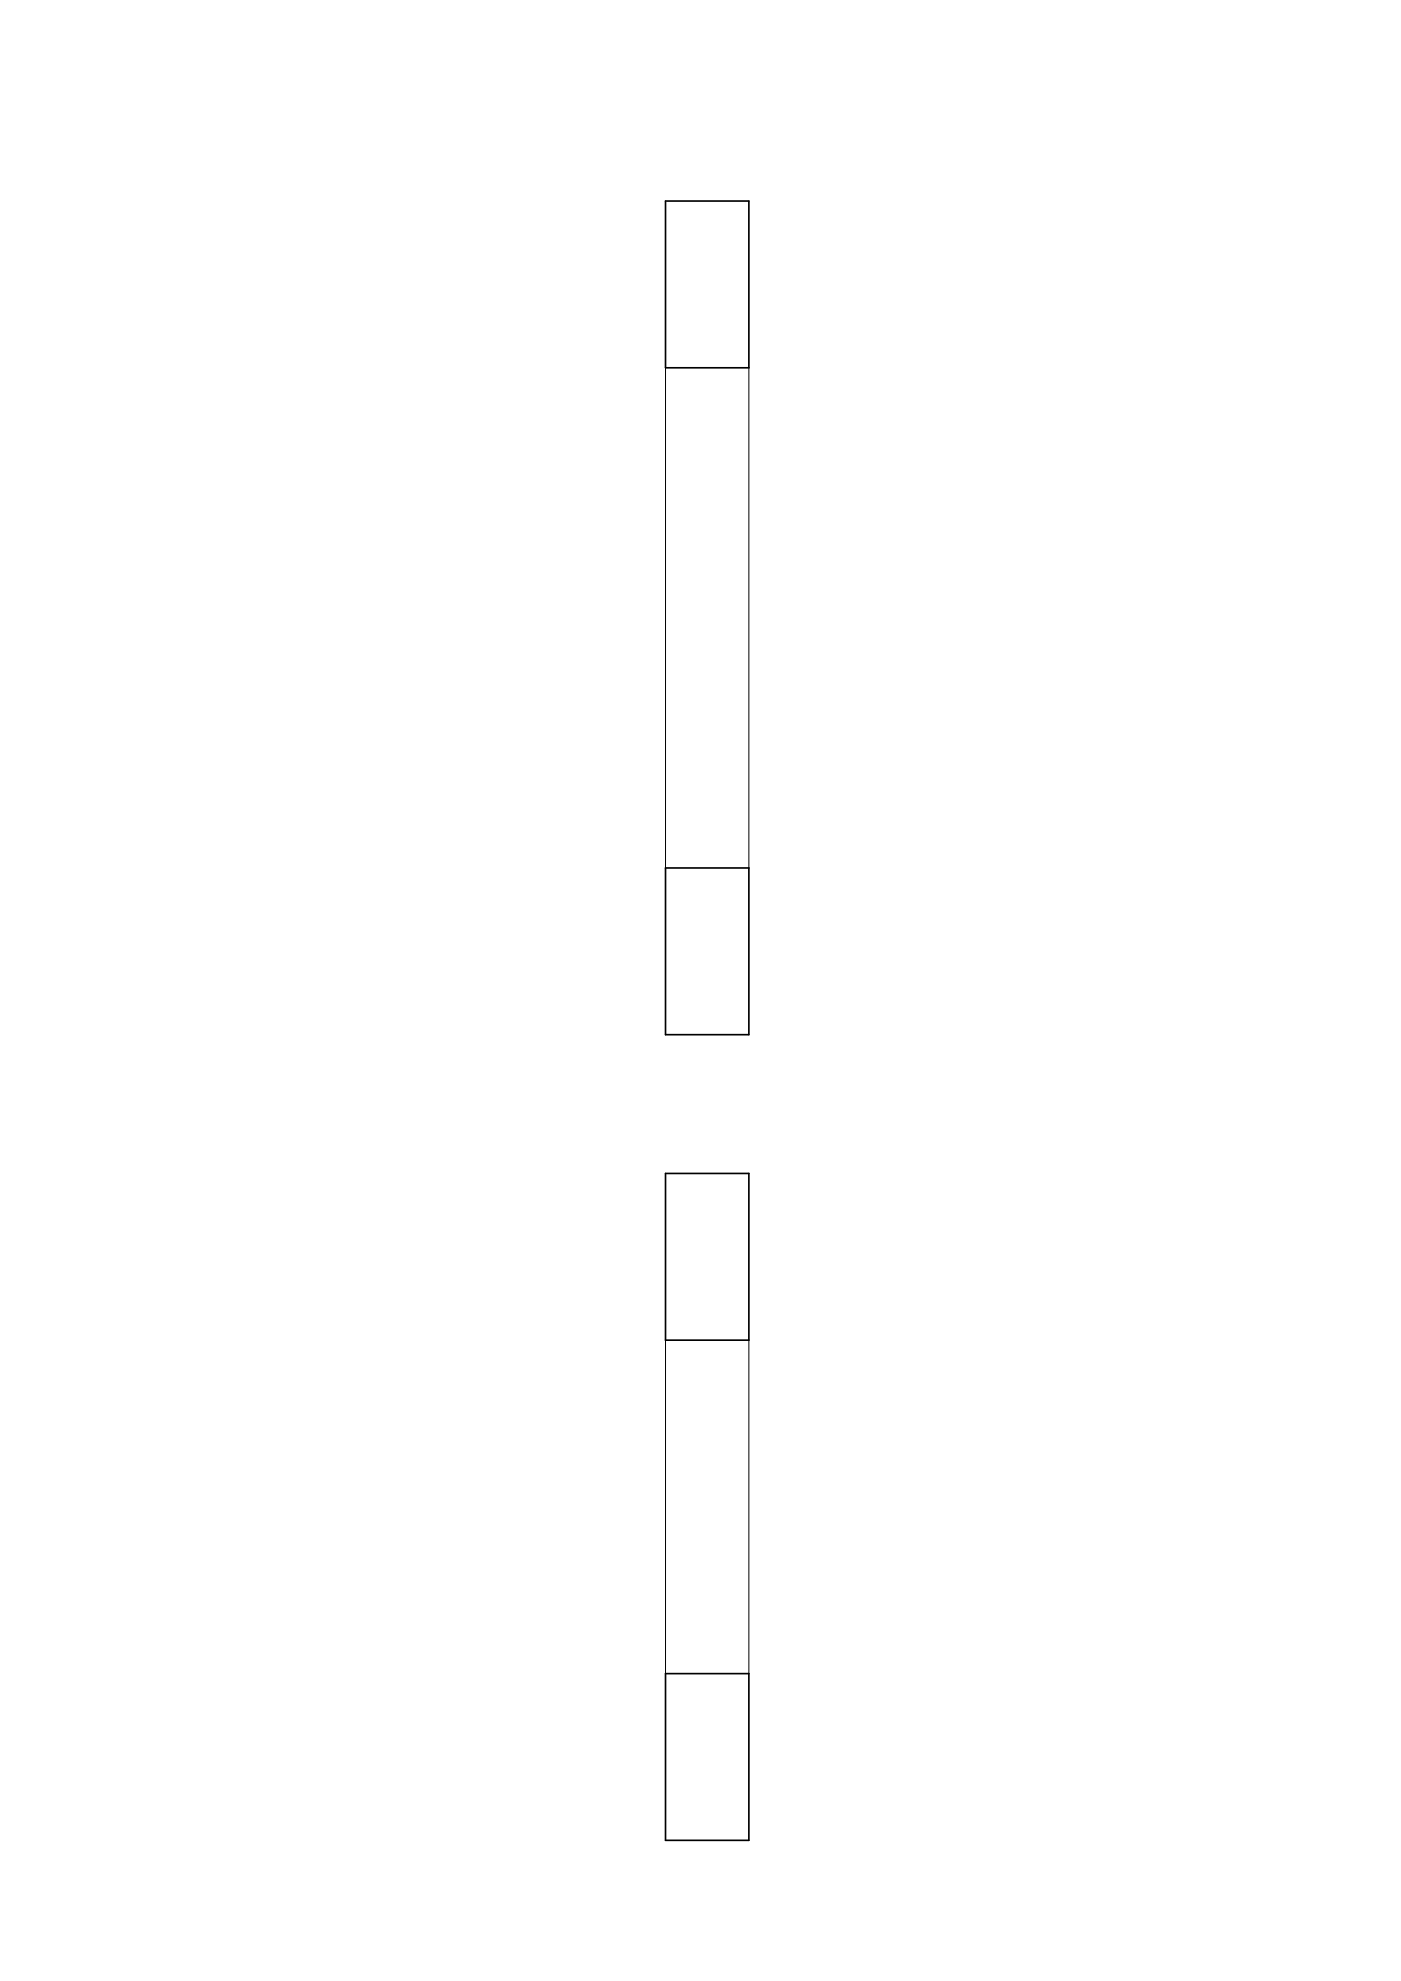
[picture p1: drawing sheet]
<svg xmlns="http://www.w3.org/2000/svg" width="420mm" height="594mm" viewBox="0 0 420 594" stroke-linecap="round" stroke-linejoin="round" font-family="sans-serif">
<!-- layer: MURO -->
<path d="M199.6 60.3h25v50h-25zM199.6 260.3h25v50h-25zM199.6 351.9h25v50h-25zM199.6 501.9h25v50h-25z" fill="none" stroke="#000" stroke-width=".5"/>
<!-- layer: LINEE PROIETTATE -->
<path d="M199.6 110.3v150M224.6 110.3v150M199.6 401.9v100M224.6 401.9v100" fill="none" stroke="#000" stroke-width=".3"/>
</svg>
